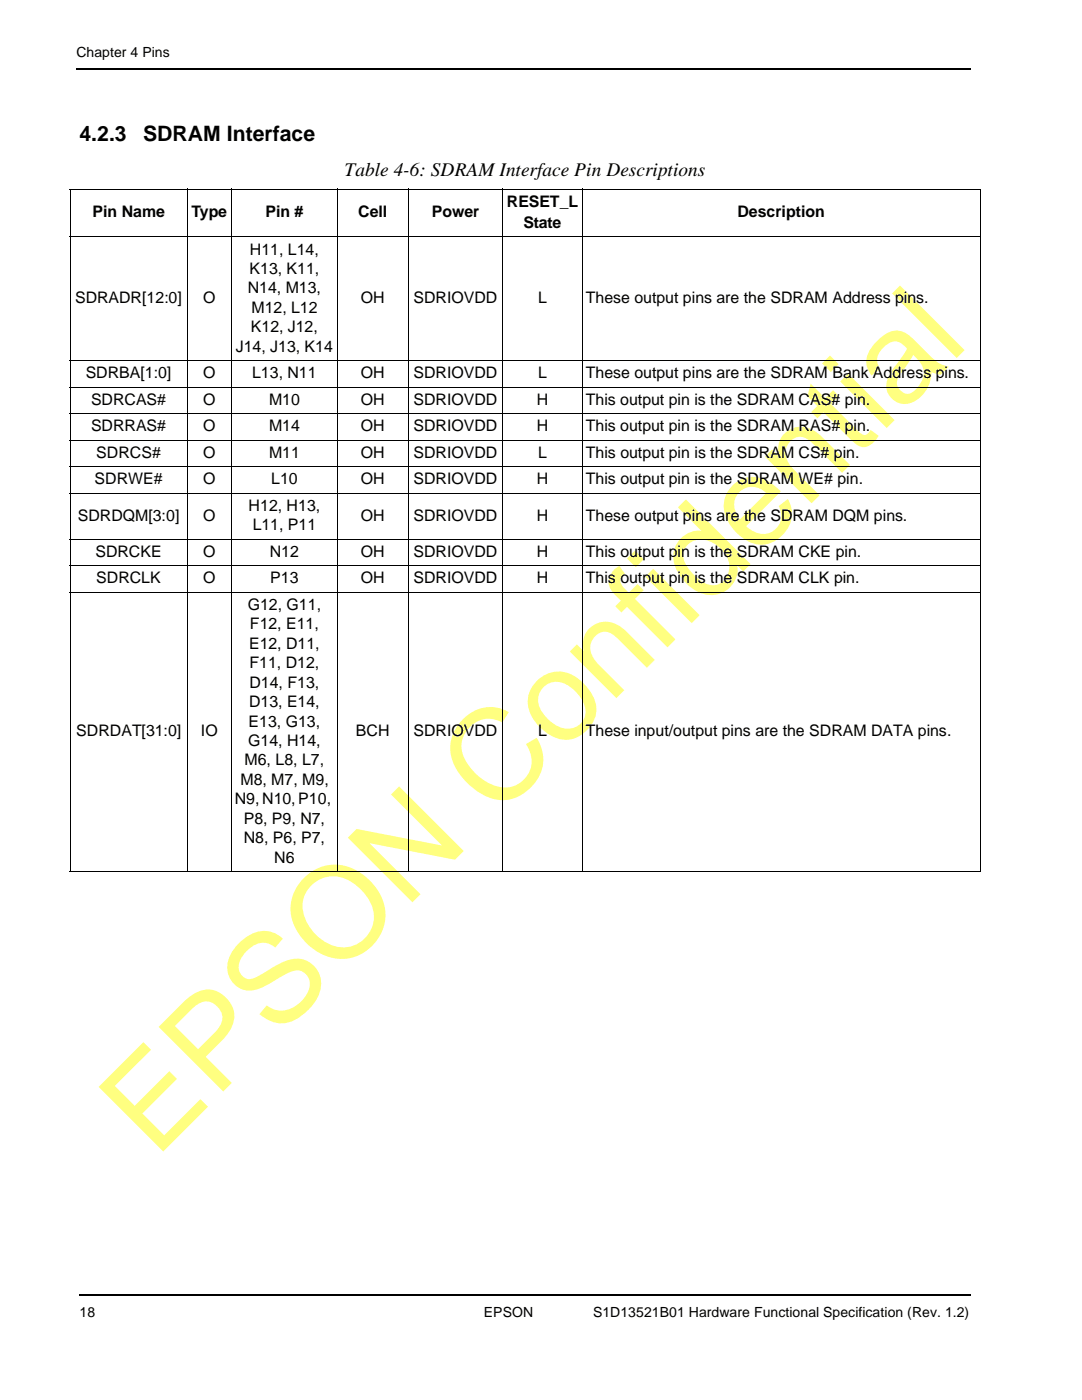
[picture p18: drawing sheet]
<svg xmlns="http://www.w3.org/2000/svg" width="216mm" height="279mm" viewBox="0 0 216 279" stroke-linecap="round" stroke-linejoin="round" font-family="sans-serif">
<defs><g id="words">
<text font-size="25.4" fill="#ffff80" x="31" y="231.4" transform="rotate(-45 31 231.4)">EPSON Confidential</text>
<g font-size="4.2">
<text x="15.9" y="28.2">4.2.3</text>
<text x="28.6" y="28.2">SDRAM Interface</text>
</g>
<text font-size="3.9" x="68.7" y="35.1">Table 4-6: SDRAM Interface Pin Descriptions</text>
<g font-size="3.2">
<text x="101.1" y="41.3">RESET_L</text>
<text x="18.5" y="43.4">Pin Name</text>
<text x="38.2" y="43.4">Type</text>
<text x="53" y="43.4">Pin #</text>
<text x="71.5" y="43.4">Cell</text>
<text x="86.1" y="43.4">Power</text>
<text x="104.4" y="45.5">State</text>
<text x="147.2" y="43.4">Description</text>
<text x="49.9" y="50.8">H11, L14,</text>
<text x="49.4" y="58.5">N14, M13,</text>
<text x="49.8" y="54.7">K13, K11,</text>
<text x="15" y="60.5">SDRADR[12:0]</text>
<text x="40.5" y="60.5">O</text>
<text x="50.2" y="62.4">M12, L12</text>
<text x="72" y="60.5">OH</text>
<text x="82.5" y="60.5">SDRIOVDD</text>
<text x="107.4" y="60.5">L</text>
<text x="116.9" y="60.5">These output pins are the SDRAM Address pins.</text>
<text x="47.1" y="70.2">J14, J13, K14</text>
<text x="50" y="66.3">K12, J12,</text>
<text x="17.1" y="75.5">SDRBA[1:0]</text>
<text x="40.5" y="75.5">O</text>
<text x="50.3" y="75.5">L13, N11</text>
<text x="72" y="75.5">OH</text>
<text x="82.5" y="75.5">SDRIOVDD</text>
<text x="107.4" y="75.5">L</text>
<text x="116.9" y="75.5">These output pins are the SDRAM Bank Address pins.</text>
<text x="18.2" y="80.8">SDRCAS#</text>
<text x="40.5" y="80.8">O</text>
<text x="53.7" y="80.8">M10</text>
<text x="72" y="80.8">OH</text>
<text x="82.5" y="80.8">SDRIOVDD</text>
<text x="107.1" y="80.8">H</text>
<text x="116.9" y="80.8">This output pin is the SDRAM CAS# pin.</text>
<text x="18.2" y="86.1">SDRRAS#</text>
<text x="40.5" y="86.1">O</text>
<text x="53.7" y="86.1">M14</text>
<text x="72" y="86.1">OH</text>
<text x="82.5" y="86.1">SDRIOVDD</text>
<text x="107.1" y="86.1">H</text>
<text x="116.9" y="86.1">This output pin is the SDRAM RAS# pin.</text>
<text x="19.2" y="91.4">SDRCS#</text>
<text x="40.5" y="91.4">O</text>
<text x="53.7" y="91.4">M11</text>
<text x="72" y="91.4">OH</text>
<text x="82.5" y="91.4">SDRIOVDD</text>
<text x="107.4" y="91.4">L</text>
<text x="116.9" y="91.4">This output pin is the SDRAM CS# pin.</text>
<text x="18.9" y="96.6">SDRWE#</text>
<text x="40.5" y="96.6">O</text>
<text x="49.6" y="101.9">H12, H13,</text>
<text x="54.1" y="96.6">L10</text>
<text x="72" y="96.6">OH</text>
<text x="82.5" y="96.6">SDRIOVDD</text>
<text x="107.1" y="96.6">H</text>
<text x="116.9" y="96.6">This output pin is the SDRAM WE# pin.</text>
<text x="15.5" y="103.9">SDRDQM[3:0]</text>
<text x="40.5" y="103.9">O</text>
<text x="50.4" y="105.8">L11, P11</text>
<text x="72" y="103.9">OH</text>
<text x="82.5" y="103.9">SDRIOVDD</text>
<text x="107.1" y="103.9">H</text>
<text x="116.9" y="103.9">These output pins are the SDRAM DQM pins.</text>
<text x="19" y="111.1">SDRCKE</text>
<text x="40.5" y="111.1">O</text>
<text x="53.8" y="111.1">N12</text>
<text x="72" y="111.1">OH</text>
<text x="82.5" y="111.1">SDRIOVDD</text>
<text x="107.1" y="111.1">H</text>
<text x="116.9" y="111.1">This output pin is the SDRAM CKE pin.</text>
<text x="19.2" y="116.4">SDRCLK</text>
<text x="40.5" y="116.4">O</text>
<text x="53.9" y="116.4">P13</text>
<text x="72" y="116.4">OH</text>
<text x="82.5" y="116.4">SDRIOVDD</text>
<text x="107.1" y="116.4">H</text>
<text x="116.9" y="116.4">This output pin is the SDRAM CLK pin.</text>
<text x="49.4" y="121.7">G12, G11,</text>
<text x="49.9" y="125.6">F12, E11,</text>
<text x="49.7" y="129.5">E12, D11,</text>
<text x="49.8" y="133.3">F11, D12,</text>
<text x="49.8" y="137.2">D14, F13,</text>
<text x="49.7" y="141.1">D13, E14,</text>
<text x="15.2" y="146.9">SDRDAT[31:0]</text>
<text x="40.1" y="146.9">IO</text>
<text x="49.5" y="148.9">G14, H14,</text>
<text x="49.6" y="145">E13, G13,</text>
<text x="71" y="146.9">BCH</text>
<text x="82.5" y="146.9">SDRIOVDD</text>
<text x="107.4" y="146.9">L</text>
<text x="116.9" y="146.9">These input/output pins are the SDRAM DATA pins.</text>
<text x="48.8" y="152.7">M6, L8, L7,</text>
<text x="46.9" y="160.5">N9, N10, P10,</text>
<text x="48" y="156.6">M8, M7, M9,</text>
<text x="48.6" y="164.4">P8, P9, N7,</text>
<text x="48.6" y="168.3">N8, P6, P7,</text>
<text x="54.7" y="172.2">N6</text>
</g>
<g font-size="2.8">
<text x="15.2" y="11.4">Chapter 4 Pins</text>
<text x="15.9" y="262.8">18</text>
<text x="96.6" y="262.8">EPSON</text>
<text x="118.3" y="262.8">S1D13521B01 Hardware Functional Specification (Rev. 1.2)</text>
</g>
</g></defs>
<path d="M15.2 13.8h178.5M15.8 258.4h177.9" fill="none" stroke="#000" stroke-width=".34"/>
<g fill="none" stroke="#000" stroke-width=".2">
<path d="M13.9 37.8h181.8M14 37.8v136M37.3 37.6v136.4M46.2 37.6v136.4M67.4 37.6v136.4M81.4 37.6v136.4M100.3 37.6v136.4M116.2 37.6v136.4M195.6 37.8v136M13.9 47.3h181.8M13.9 72h181.8M13.9 77.3h181.8"/>
<path d="M13.9 82.5h181.8M13.9 87.8h181.8M13.9 93.1h181.8M13.9 98.4h181.8M13.9 107.6h181.8M13.9 112.9h181.8M13.9 118.2h181.8M13.9 173.9h181.8"/>
</g>
<use href="#words"/>
</svg>
